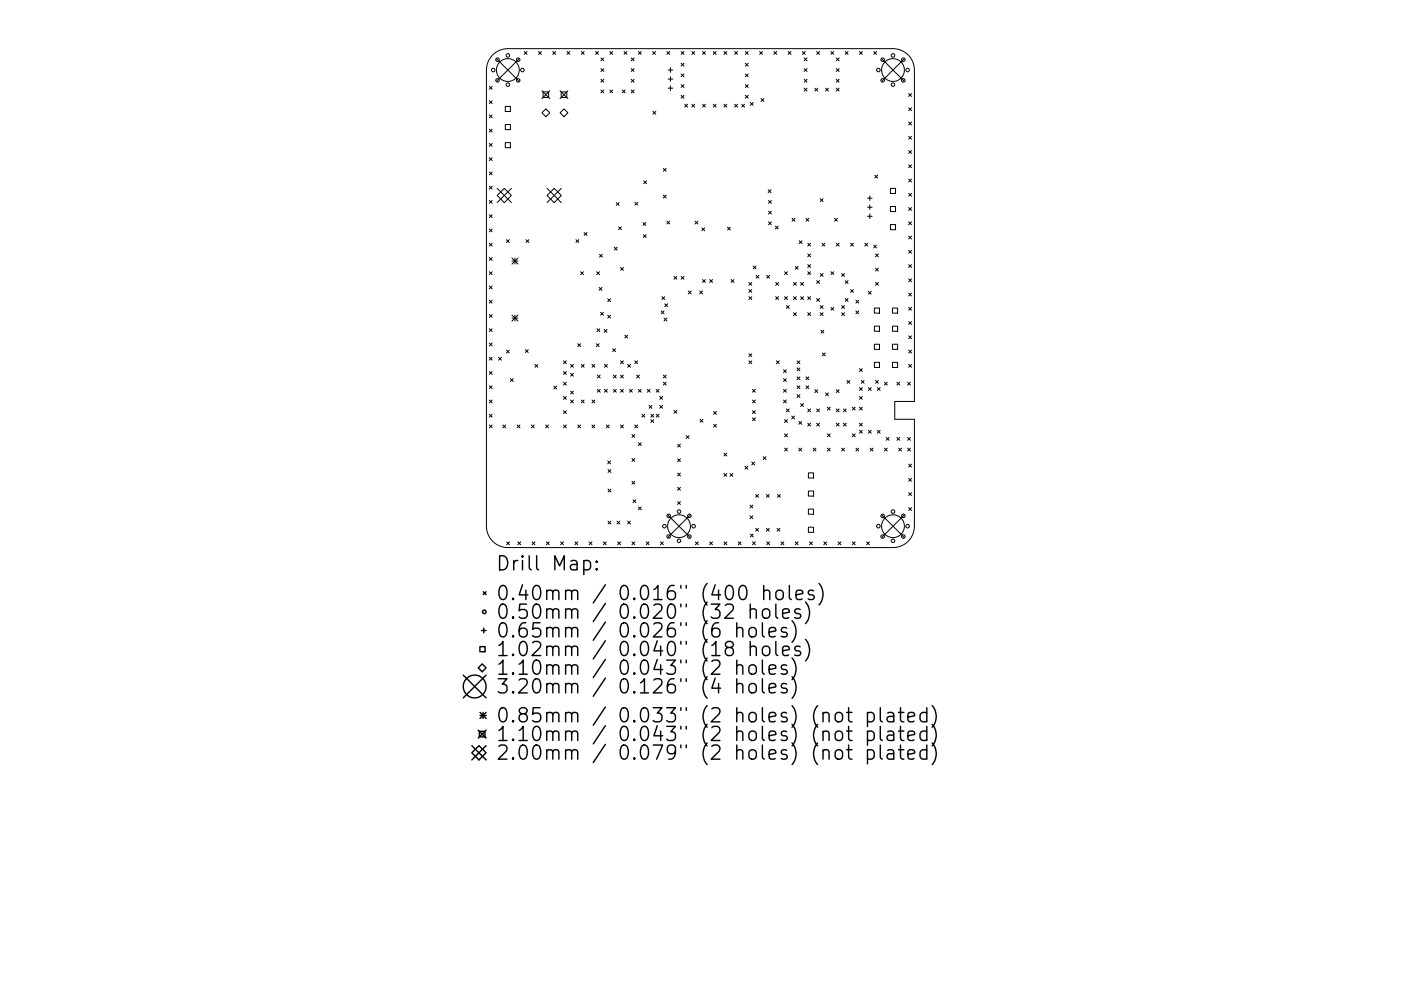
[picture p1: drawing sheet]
<svg xmlns="http://www.w3.org/2000/svg" width="297mm" height="210mm" viewBox="0 0 297 210" stroke-linecap="round" stroke-linejoin="round" font-family="sans-serif">
<defs><g id="words">
<g font-size="4.2">
<text x="105.1" y="121.1">Drill Map:</text>
<text x="105.1" y="127.4">0.40mm / 0.016&quot; (400 holes)</text>
<text x="105.1" y="131.3">0.50mm / 0.020&quot; (32 holes)</text>
<text x="105.1" y="135.3">0.65mm / 0.026&quot; (6 holes)</text>
<text x="105.1" y="139.2">1.02mm / 0.040&quot; (18 holes)</text>
<text x="105.1" y="143.2">1.10mm / 0.043&quot; (2 holes)</text>
<text x="105.1" y="147.2">3.20mm / 0.126&quot; (4 holes)</text>
<text x="105.1" y="153.3">0.85mm / 0.033&quot; (2 holes) (not plated)</text>
<text x="105.1" y="157.3">1.10mm / 0.043&quot; (2 holes) (not plated)</text>
<text x="105.1" y="161.2">2.00mm / 0.079&quot; (2 holes) (not plated)</text>
</g>
</g></defs>
<g fill="none" stroke="#000" stroke-width=".21">
<path d="M103.7 18.3l.6 .6M104.3 18.3l-.6 .6M104.5 11.7a4.5 4.5 0 0 1 3.2-1.4h81.6a4.5 4.5 0 0 1 4.6 4.6v70.3h-4.2v3.8h4.2v22.6a4.5 4.5 0 0 1-4.6 4.6h-81.6a4.5 4.5 0 0 1-4.6-4.6v-96.7a4.5 4.5 0 0 1 1.4-3.2zM105.3 12.4l4.8 4.9M110.1 12.4l-4.8 4.9M111.2 10.9l.6 .6M111.8 10.9l-.6 .6M114.2 10.9l.6 .6M114.8 10.9l-.6 .6M114.9 19.3l1.7 1.6M115.1 19.5h1.2v1.2h-1.2zM116.6 19.3l-1.7 1.6"/>
<path d="M117.2 10.9l.6 .6M117.8 10.9l-.6 .6M118.7 19.3l1.7 1.6M119 19.5h1.2v1.2h-1.2zM120.2 10.9l.6 .6M120.4 19.3l-1.7 1.6M120.8 10.9l-.6 .6M123.2 10.9l.7 .6M123.9 10.9l-.7 .6M126.3 10.9l.6 .6M126.9 10.9l-.6 .6M127.4 12.3l.6 .6"/>
<path d="M127.4 14.6l.6 .6M127.4 16.8l.6 .6M127.4 19.1l.6 .6M128 12.3l-.6 .6M128 14.6l-.6 .6M128 16.8l-.6 .6M128 19.1l-.6 .6M129.3 10.9l.6 .6M129.3 19.1l.6 .6M129.9 10.9l-.6 .6M129.9 19.1l-.6 .6M131.9 19.1l.6 .6"/>
<path d="M132.3 10.9l.6 .6M132.5 19.1l-.6 .6M132.9 10.9l-.6 .6M133.8 12.3l.6 .6M133.8 14.6l.6 .6M133.8 16.8l.6 .6M133.8 19.1l.6 .6M134.4 14.6l-.6 .6M134.4 12.3l-.6 .6M134.4 16.8l-.6 .6M134.4 19.1l-.6 .6M135.3 10.9l.6 .6"/>
<path d="M135.9 10.9l-.6 .6M138.4 10.9l.6 .6M139 10.9l-.6 .6M141.4 10.9l.6 .6M141.7 14.9h.9M141.7 16.8h.9M141.7 18.7h.9M142 10.9l-.6 .6M142.1 14.4v1M142.1 16.3v1M142.1 18.2v1M144.4 10.9l.6 .6"/>
<path d="M144.4 13.4l.6 .6M144.4 15.7l.6 .6M144.4 18l.6 .6M145 10.9l-.6 .6M145 13.4l-.6 .6M145 15.7l-.6 .6M145 18l-.6 .6M146.7 10.9l.6 .6M147.3 10.9l-.6 .6M149 10.9l.6 .6M149.6 10.9l-.6 .6M151.2 10.9l.6 .6"/>
<path d="M151.8 10.9l-.6 .6M153.5 10.9l.6 .6M154.1 10.9l-.6 .6M155.8 10.9l.6 .6M156.4 10.9l-.6 .6M158 10.9l.6 .6M158 13.4l.6 .6M158 15.7l.6 .6M158 18l.6 .6M158.6 10.9l-.6 .6M158.6 13.4l-.6 .6M158.6 15.7l-.6 .6"/>
<path d="M158.6 18l-.6 .6M161.1 10.9l.6 .6M161.7 10.9l-.6 .6M164.1 10.9l.6 .6M164.7 10.9l-.6 .6M167.1 10.9l.6 .6M167.7 10.9l-.6 .6M170.1 10.9l.6 .6M170.5 12.3l.6 .6M170.5 14.6l.6 .6M170.5 16.8l.6 .6M170.5 18.7l.6 .6"/>
<path d="M170.7 10.9l-.6 .6M171.1 12.3l-.6 .6M171.1 14.6l-.6 .6M171.1 16.8l-.6 .6M171.1 18.7l-.6 .6M172.8 18.7l.6 .6M173.1 10.9l.7 .6M173.4 18.7l-.6 .6M173.8 10.9l-.7 .6M175 18.7l.6 .6M175.6 18.7l-.6 .6M176.2 10.9l.6 .6"/>
<path d="M176.8 10.9l-.6 .6M177.3 12.3l.6 .6M177.3 14.6l.6 .6M177.3 16.8l.6 .6M177.3 18.7l.6 .6M177.9 12.3l-.6 .6M177.9 14.6l-.6 .6M177.9 16.8l-.6 .6M177.9 18.7l-.6 .6M179.2 10.9l.6 .6M179.8 10.9l-.6 .6M182.2 10.9l.6 .6"/>
<path d="M182.8 10.9l-.6 .6M185.2 10.9l.7 .6M185.9 10.9l-.7 .6M186.9 12.4l4.8 4.9M191.7 12.4l-4.8 4.9M192.7 19.9l.6 .6M193.3 19.9l-.6 .6M103.7 21.4l.6 .6M103.7 24.4l.6 .6M103.7 27.4l.6 .6M103.7 30.4l.6 .6M103.7 33.5l.6 .6"/>
<path d="M103.7 36.5l.6 .6M103.7 39.5l.6 .6M104.3 21.4l-.6 .6M104.3 24.4l-.6 .6M104.3 27.4l-.6 .6M104.3 30.4l-.6 .6M104.3 33.5l-.6 .6M104.3 36.5l-.6 .6M104.3 39.5l-.6 .6M105.4 40l3 3M107.1 22.6h1.1v1.1h-1.1zM107.1 26.4h1.1v1.1h-1.1z"/>
<path d="M107.1 30.3h1.1v1h-1.1zM108.4 40l-3 3M114.9 23.9l.8-.8 .9 .8-.9 .9zM116 40l3 3M117.5 40l1.5 1.5-1.5 1.5-1.5-1.5zM118.7 23.9l.9-.8 .8 .8-.8 .9zM119 40l-3 3M136.5 38.4l.6 .6M137.1 38.4l-.6 .6M138.4 23.6l.6 .6M139 23.6l-.6 .6M140.6 35.7l.6 .6"/>
<path d="M141.2 35.7l-.6 .6M144.4 20.2l.6 .6M145 20.2l-.6 .6M145.2 22.1l.6 .6M145.8 22.1l-.6 .6M146.7 22.1l.6 .6M147.3 22.1l-.6 .6M149 22.1l.6 .6M149.6 22.1l-.6 .6M151.2 22.1l.6 .6M151.8 22.1l-.6 .6M153.5 22.1l.6 .6"/>
<path d="M154.1 22.1l-.6 .6M155.8 22.1l.6 .6M156.4 22.1l-.6 .6M157.3 22.1l.6 .6M157.9 22.1l-.6 .6M158 20.2l.6 .6M158.6 20.2l-.6 .6M159.1 21.7l.6 .6M159.7 21.7l-.6 .6M161.4 20.9l.6 .6M162 20.9l-.6 .6M185.5 37.2l.6 .6"/>
<path d="M186.1 37.2l-.6 .6M188.8 40h1.1v1.1h-1.1zM192.7 22.9l.6 .6M192.7 25.9l.6 .6M192.7 28.9l.6 .6M192.7 31.9l.6 .7M192.7 35l.6 .6M192.7 38l.6 .6M193.3 22.9l-.6 .6M193.3 25.9l-.6 .6M193.3 28.9l-.6 .6M193.3 31.9l-.6 .7"/>
<path d="M193.3 35l-.6 .6M193.3 38l-.6 .6M103.7 42.5l.6 .6M103.7 45.6l.6 .6M103.7 48.6l.6 .6M103.7 51.6l.6 .6M103.7 54.6l.6 .6M103.7 57.7l.6 .6M104.3 42.5l-.6 .6M104.3 45.6l-.6 .6M104.3 48.6l-.6 .6M104.3 51.6l-.6 .6"/>
<path d="M104.3 54.6l-.6 .6M104.3 57.7l-.6 .6M105.4 41.5l1.5-1.5 1.5 1.5-1.5 1.5zM107.4 50.9l.6 .6M108 50.9l-.6 .6M108.5 54.7l1.3 1.3M108.5 55.4h1.3M109.2 54.7v1.3M109.8 54.7l-1.3 1.3M111.5 50.9l.6 .6M112.1 50.9l-.6 .6M122.1 50.9l.6 .6"/>
<path d="M122.7 50.9l-.6 .6M123.1 57.7l.6 .6M123.7 57.7l-.6 .6M123.9 49.3l.6 .6M124.5 49.3l-.6 .6M126.5 57.7l.6 .6M127.1 57.7l-.6 .6M127.1 54l.6 .6M127.7 54l-.6 .6M130.2 52.4l.6 .7M130.7 43l.6 .6M130.8 52.4l-.6 .7"/>
<path d="M131.2 48.1l.6 .6M131.3 43l-.6 .6M131.6 56.7l.6 .7M131.8 48.1l-.6 .6M132.2 56.7l-.6 .7M134.6 42.9l.6 .6M135.2 42.9l-.6 .6M136.3 47.2l.6 .6M136.4 49.8l.6 .6M136.9 47.2l-.6 .6M137 49.8l-.6 .6M140.6 41.4l.6 .6"/>
<path d="M141.2 41.4l-.6 .6M141.4 46.9l.6 .6M142 46.9l-.6 .6M142.9 58.6l.6 .6M143.5 58.6l-.6 .6M144.4 58.6l.6 .6M145 58.6l-.6 .6M147.4 46.9l.6 .6M148 46.9l-.6 .6M148.8 48.4l.6 .6M149 59.3l.6 .6M149.4 48.4l-.6 .6"/>
<path d="M149.6 59.3l-.6 .6M150.5 59.3l.6 .6M151.1 59.3l-.6 .6M154.2 48.2l.7 .6M154.9 48.2l-.7 .6M155 59.3l.6 .6M155.6 59.3l-.6 .6M158.8 59.9l.6 .6M159.4 59.9l-.6 .6M159.7 56.4l.6 .7M160.3 56.4l-.6 .7M160.3 58.4l.6 .6"/>
<path d="M160.9 58.4l-.6 .6M162.6 58.4l.6 .6M162.9 40.3l.6 .6M162.9 42.5l.6 .6M162.9 44.8l.6 .6M162.9 47.1l.6 .6M163.2 58.4l-.6 .6M163.5 40.3l-.6 .6M163.5 42.5l-.6 .6M163.5 44.8l-.6 .6M163.5 47.1l-.6 .6M164.4 48l.6 .6"/>
<path d="M164.5 59.9l.6 .6M165 48l-.6 .6M165.1 59.9l-.6 .6M166.3 57.7l.6 .6M166.9 57.7l-.6 .6M167.9 46.3l.6 .6M168.2 59.9l.6 .6M168.5 46.3l-.6 .6M168.6 56.5l.6 .6M168.8 59.9l-.6 .6M169.2 56.5l-.6 .6M169.4 51.1l.6 .6"/>
<path d="M169.7 59.9l.7 .6M170 51.1l-.6 .6M170.4 59.9l-.7 .6M170.9 46.3l.6 .6M171.3 51.6l.6 .6M171.3 53.9l.6 .6M171.3 56.1l.6 .6M171.3 57.7l.6 .6M171.5 46.3l-.6 .6M171.9 56.1l-.6 .6M171.9 53.9l-.6 .6M171.9 51.6l-.6 .6"/>
<path d="M171.9 57.7l-.6 .6M173.1 59.5l.7 .7M173.8 59.5l-.7 .7M173.9 42.2l.6 .6M173.9 58l.6 .6M174.3 51.6l.6 .6M174.5 42.2l-.6 .6M174.5 58l-.6 .6M174.9 51.6l-.6 .6M176.2 57.7l.6 .6M176.8 57.7l-.6 .6M176.9 46.3l.6 .6"/>
<path d="M177.3 51.6l.6 .6M177.5 46.3l-.6 .6M177.9 51.6l-.6 .6M178.4 58l.6 .6M179 58l-.6 .6M179.2 59.5l.6 .7M179.8 59.5l-.6 .7M180.3 51.6l.6 .6M180.9 51.6l-.6 .6M183.4 51.6l.6 .6M183.9 42h1M183.9 44h1"/>
<path d="M183.9 45.9h1M184 51.6l-.6 .6M184.4 41.6v.9M184.4 43.5v1M184.4 45.4v1M185.2 52l.6 .6M185.6 56.9l.6 .6M185.6 53.9l.6 .6M185.6 59.9l.6 .6M185.8 52l-.6 .6M186.2 53.9l-.6 .6M186.2 59.9l-.6 .6"/>
<path d="M186.2 56.9l-.6 .6M188.8 43.8h1.1v1.1h-1.1zM188.8 47.6h1.1v1.1h-1.1zM192.7 41l.6 .6M192.7 44l.6 .7M192.7 47.1l.6 .6M192.7 50.1l.6 .6M192.7 53.1l.6 .6M192.7 56.1l.6 .6M192.7 59.2l.6 .6M193.3 41l-.6 .6M193.3 44l-.6 .7"/>
<path d="M193.3 47.1l-.6 .6M193.3 50.1l-.6 .6M193.3 53.1l-.6 .6M193.3 56.1l-.6 .6M193.3 59.2l-.6 .6M103.7 60.7l.6 .6M103.7 63.7l.6 .6M103.7 66.7l.6 .6M103.7 69.8l.6 .6M103.7 72.8l.6 .6M103.7 75.8l.6 .6M103.7 78.8l.6 .6"/>
<path d="M104.3 60.7l-.6 .6M104.3 63.7l-.6 .6M104.3 66.7l-.6 .6M104.3 69.8l-.6 .6M104.3 72.8l-.6 .6M104.3 75.8l-.6 .6M104.3 78.8l-.6 .6M105.7 75.8l.6 .6M106.3 75.8l-.6 .6M107.4 74.3l.6 .6M108 74.3l-.6 .6M108.5 66.8l1.3 1.3"/>
<path d="M108.5 67.5h1.3M109.2 66.8v1.3M109.8 66.8l-1.3 1.3M111.4 74.2l.6 .6M112 74.2l-.6 .6M113.4 77.3l.6 .6M114 77.3l-.6 .6M119.5 76.6l.6 .6M119.5 78.8l.6 .6M120.1 76.6l-.6 .6M120.1 78.8l-.6 .6M121 77.3l.6 .6"/>
<path d="M121 79.2l.6 .6M121.6 77.3l-.6 .6M121.6 79.2l-.6 .6M122.5 72.9l.6 .6M123.1 72.9l-.6 .6M123.2 77.3l.7 .6M123.9 77.3l-.7 .6M125.5 77.3l.6 .6M126.1 77.3l-.6 .6M126.4 72.9l.6 .6M126.6 69.8l.6 .6M126.6 79.6l.7 .6"/>
<path d="M127 72.9l-.6 .6M127 61l.6 .6M127.2 69.8l-.6 .6M127.3 79.6l-.7 .6M127.3 66.3l.6 .6M127.6 61l-.6 .6M127.9 66.3l-.6 .6M128.1 69.9l.6 .6M128.2 77.3l.6 .6M128.7 69.9l-.6 .6M128.8 77.3l-.6 .6M128.8 63.4l.6 .6"/>
<path d="M128.8 66.9l.6 .6M129.4 63.4l-.6 .6M129.4 66.9l-.6 .6M129.9 74l.6 .6M130.1 79.6l.6 .6M130.5 74l-.6 .6M130.7 79.6l-.6 .6M131.6 76.6l.6 .6M131.6 79.6l.6 .6M132.2 76.6l-.6 .6M132.2 79.6l-.6 .6M132.5 71.1l.6 .6"/>
<path d="M133.1 71.1l-.6 .6M133.1 77.3l.6 .6M133.7 77.3l-.6 .6M134.6 76.6l.6 .6M135 79.6l.6 .6M135.2 76.6l-.6 .6M135.6 79.6l-.6 .6M140.2 66l.6 .6M140.3 62.9l.6 .7M140.6 79.6l.6 .6M140.8 66l-.6 .6M140.8 67.5l.6 .6"/>
<path d="M140.9 64.5l.6 .6M140.9 62.9l-.6 .7M141.2 79.6l-.6 .6M141.4 67.5l-.6 .6M141.5 64.5l-.6 .6M145.9 61.7l.6 .6M146.5 61.7l-.6 .6M148.3 61.7l.7 .6M149 61.7l-.7 .6M158.8 61.4l.6 .6M158.8 62.9l.6 .7M158.8 75l.6 .7"/>
<path d="M158.8 76.6l.6 .6M159.4 62.9l-.6 .7M159.4 61.4l-.6 .6M159.4 75l-.6 .7M159.4 76.6l-.6 .6M164.5 62.9l.6 .7M164.6 76.6l.6 .6M165.1 62.9l-.6 .7M165.2 76.6l-.6 .6M166.1 78.4l.6 .7M166.3 62.9l.6 .7M166.7 64.8l.6 .6"/>
<path d="M166.7 78.4l-.6 .7M166.9 62.9l-.6 .7M167.3 64.8l-.6 .6M168.2 66.4l.6 .6M168.2 62.9l.6 .7M168.8 62.9l-.6 .7M168.8 66.4l-.6 .6M169 76.6l.6 .6M169 78.1l.6 .6M169 80l.6 .6M169.6 80l-.6 .6M169.6 78.1l-.6 .6"/>
<path d="M169.6 76.6l-.6 .6M169.7 62.9l.7 .7M170.4 62.9l-.7 .7M170.9 80l.6 .6M171.3 62.9l.6 .7M171.3 66.4l.6 .6M171.5 80l-.6 .6M171.9 62.9l-.6 .7M171.9 66.4l-.6 .6M173.1 63.3l.7 .6M173.8 63.3l-.7 .6M173.9 64.8l.6 .6"/>
<path d="M173.9 66.4l.6 .6M174.1 70.1l.6 .6M174.4 74.9l.6 .6M174.5 66.4l-.6 .6M174.5 64.8l-.6 .6M174.7 70.1l-.6 .6M175 74.9l-.6 .6M176.2 65.2l.6 .6M176.8 65.2l-.6 .6M178.4 66.4l.6 .6M178.4 64.8l.6 .6M179 64.8l-.6 .6"/>
<path d="M179 66.4l-.6 .6M179.2 63.3l.6 .6M179.8 63.3l-.6 .6M180.3 61.4l.6 .6M180.9 61.4l-.6 .6M181.5 66l.6 .6M181.5 63.7l.6 .6M182.1 63.7l-.6 .6M182.1 66l-.6 .6M182.2 78.2l.6 .6M182.8 78.2l-.6 .6M184.1 61.8l.6 .6"/>
<path d="M184.7 61.8l-.6 .6M185.4 65.4h1.1v1h-1.1zM185.4 69.2h1.1v1.1h-1.1zM185.4 73h1.1v1.1h-1.1zM185.4 76.9h1.1v1.1h-1.1zM189.2 65.4h1.1v1h-1.1zM189.2 69.2h1.1v1.1h-1.1zM189.2 73h1.1v1.1h-1.1zM189.2 76.9h1.1v1.1h-1.1zM192.7 62.2l.6 .6M192.7 65.2l.6 .6M192.7 68.2l.6 .6"/>
<path d="M192.7 71.3l.6 .6M192.7 74.3l.6 .6M192.7 77.3l.6 .6M193.3 62.2l-.6 .6M193.3 65.2l-.6 .6M193.3 68.2l-.6 .6M193.3 71.3l-.6 .6M193.3 74.3l-.6 .6M193.3 77.3l-.6 .6M103.7 81.9l.6 .6M103.7 84.9l.6 .6M103.7 87.9l.6 .6"/>
<path d="M103.7 90.2l.6 .6M104.3 81.9l-.6 .6M104.3 84.9l-.6 .6M104.3 87.9l-.6 .6M104.3 90.2l-.6 .6M106.6 90.2l.6 .6M107.2 90.2l-.6 .6M108.2 80.3l.6 .6M108.8 80.3l-.6 .6M109.6 90.2l.6 .6M110.2 90.2l-.6 .6M112.7 90.2l.6 .6"/>
<path d="M113.3 90.2l-.6 .6M115.7 90.2l.6 .6M116.3 90.2l-.6 .6M117.4 81.9l.6 .6M118 81.9l-.6 .6M119.5 81.1l.6 .6M119.5 84.1l.6 .6M119.5 87.1l.6 .6M119.5 90.2l.6 .6M120.1 81.1l-.6 .6M120.1 84.1l-.6 .6M120.1 87.1l-.6 .6"/>
<path d="M120.1 90.2l-.6 .6M121 84.9l.6 .6M121 83l.6 .6M121.6 84.9l-.6 .6M121.6 83l-.6 .6M122.5 90.2l.6 .6M123.1 90.2l-.6 .6M123.2 84.9l.7 .6M123.9 84.9l-.7 .6M125.5 84.9l.6 .6M125.5 90.2l.6 .6M126.1 84.9l-.6 .6"/>
<path d="M126.1 90.2l-.6 .6M126.6 82.6l.7 .6M127.3 82.6l-.7 .6M128.2 82.6l.6 .6M128.5 90.2l.6 .6M128.8 82.6l-.6 .6M128.8 97.8l.6 .6M128.9 99.6l.6 .6M129.1 90.2l-.6 .6M129.4 97.8l-.6 .6M129.5 99.6l-.6 .6M130.1 82.6l.6 .6"/>
<path d="M130.7 82.6l-.6 .6M131.6 82.6l.6 .6M131.6 90.2l.6 .6M132.2 82.6l-.6 .6M132.2 90.2l-.6 .6M133.5 82.6l.6 .6M134 97.3l.6 .6M134 92.2l.6 .6M134.1 82.6l-.6 .6M134.6 97.3l-.6 .6M134.6 92.2l-.6 .6M134.6 90.2l.6 .6"/>
<path d="M135.2 90.2l-.6 .6M135.3 93.9l.6 .7M135.3 82.6l.6 .6M135.9 82.6l-.6 .6M135.9 93.9l-.6 .7M136.1 87.9l.6 .6M136.7 87.9l-.6 .6M137.2 82.6l.6 .6M137.6 86l.6 .6M137.8 82.6l-.6 .6M138 89l.6 .6M138 87.9l.6 .6"/>
<path d="M138.2 86l-.6 .6M138.6 87.9l-.6 .6M138.6 89l-.6 .6M139.1 82.6l.6 .6M139.1 87.9l.6 .6M139.7 82.6l-.6 .6M139.7 87.9l-.6 .6M139.9 84.1l.6 .6M139.9 86l.6 .6M140.5 84.1l-.6 .6M140.5 86l-.6 .6M140.6 81.1l.6 .6"/>
<path d="M141.2 81.1l-.6 .6M142.9 87.1l.6 .6M143.5 87.1l-.6 .6M143.7 94.3l.6 .6M143.7 97.4l.6 .6M144.3 94.3l-.6 .6M144.3 97.4l-.6 .6M145.5 92.4l.6 .6M146.1 92.4l-.6 .6M148.4 89l.6 .6M149 89l-.6 .6M151.3 87.3l.6 .6"/>
<path d="M151.3 90l.6 .6M151.9 87.3l-.6 .6M151.9 90l-.6 .6M153.5 96.1l.6 .6M154.1 96.1l-.6 .6M158 98.9l.6 .6M158.6 98.9l-.6 .6M159.4 98l.6 .6M159.5 84.9l.6 .6M159.5 82.6l.6 .6M159.5 87.1l.6 .6M159.5 88.7l.6 .6"/>
<path d="M160 98l-.6 .6M160.1 82.6l-.6 .6M160.1 84.9l-.6 .6M160.1 87.1l-.6 .6M160.1 88.7l-.6 .6M161.8 96.9l.6 .6M162.4 96.9l-.6 .6M166.1 80.3l.6 .6M166.1 82.6l.6 .6M166.1 84.9l.6 .6M166.3 92.1l.6 .6M166.3 89l.6 .6"/>
<path d="M166.3 95.1l.6 .6M166.7 80.3l-.6 .6M166.7 82.6l-.6 .6M166.7 84.9l-.6 .6M166.7 86.8l.6 .6M166.9 89l-.6 .6M166.9 92.1l-.6 .6M166.9 95.1l-.6 .6M167.3 86.8l-.6 .6M167.9 88.3l.6 .6M168.5 88.3l-.6 .6M169 81.9l.6 .6"/>
<path d="M169 83.7l.6 .6M169.4 95.1l.6 .6M169.4 89.4l.6 .6M169.6 81.9l-.6 .6M169.6 83.7l-.6 .6M169.7 85.6l.7 .6M170 89.4l-.6 .6M170 95.1l-.6 .6M170.4 85.6l-.7 .6M170.9 81.9l.6 .6M171.3 86.8l.6 .6M171.3 89.8l.6 .6"/>
<path d="M171.5 81.9l-.6 .6M171.9 86.8l-.6 .6M171.9 89.8l-.6 .6M172.4 95.1l.6 .6M172.8 82.7l.6 .6M173 95.1l-.6 .6M173.1 86.8l.7 .6M173.1 89.8l.7 .6M173.4 82.7l-.6 .6M173.8 86.8l-.7 .6M173.8 89.8l-.7 .6M175 83.4l.6 .6"/>
<path d="M175.4 86.4l.6 .6M175.4 92.1l.6 .6M175.4 95.1l.6 .6M175.6 83.4l-.6 .6M176 92.1l-.6 .6M176 86.4l-.6 .6M176 95.1l-.6 .6M177.3 82.7l.6 .6M177.3 86.8l.6 .6M177.3 89.8l.6 .6M177.9 82.7l-.6 .6M177.9 86.8l-.6 .6"/>
<path d="M177.9 89.8l-.6 .6M178.4 95.1l.6 .6M178.8 89.8l.6 .6M178.8 86.8l.6 .6M179 95.1l-.6 .6M179.4 86.8l-.6 .6M179.4 89.8l-.6 .6M179.6 80.7l.6 .6M180.2 80.7l-.6 .6M180.7 86.4l.6 .6M180.7 92.1l.6 .6M181.3 86.4l-.6 .6"/>
<path d="M181.3 92.1l-.6 .6M181.5 95.1l.6 .6M182.1 95.1l-.6 .6M182.2 91.3l.6 .6M182.2 82.2l.6 .6M182.2 84.1l.6 .6M182.2 86.4l.6 .6M182.2 89.8l.6 .6M182.6 80.7l.6 .6M182.8 82.2l-.6 .6M182.8 91.3l-.6 .6M182.8 86.4l-.6 .6"/>
<path d="M182.8 84.1l-.6 .6M182.8 89.8l-.6 .6M183.2 80.7l-.6 .6M184.1 82.2l.6 .6M184.1 91.3l.6 .6M184.5 95.1l.6 .6M184.7 82.2l-.6 .6M184.7 91.3l-.6 .6M185.1 95.1l-.6 .6M185.6 80.7l.6 .6M186 82.2l.6 .6M186 91.3l.6 .6"/>
<path d="M186.2 80.7l-.6 .6M186.6 82.2l-.6 .6M186.6 91.3l-.6 .6M187.5 81.1l.6 .6M187.5 95.1l.6 .6M187.9 92.8l.6 .6M188.1 81.1l-.6 .6M188.1 95.1l-.6 .6M188.5 92.8l-.6 .6M190.2 81.1l.6 .6M190.2 92.8l.6 .6M190.5 95.1l.6 .6"/>
<path d="M190.8 81.1l-.6 .6M190.8 92.8l-.6 .6M191.1 95.1l-.6 .6M192.4 95.1l.6 .6M192.4 81.1l.6 .6M192.4 92.8l.6 .6M192.7 98.5l.6 .6M193 81.1l-.6 .6M193 92.8l-.6 .6M193 95.1l-.6 .6M193.3 98.5l-.6 .6M107.4 115l.6 .6"/>
<path d="M108 115l-.6 .6M109.8 115l.6 .6M110.4 115l-.6 .6M112.8 115l.6 .6M113.4 115l-.6 .6M115.8 115l.6 .6M116.4 115l-.6 .6M118.9 115l.6 .6M119.5 115l-.6 .6M121.9 115l.6 .6M122.5 115l-.6 .6M124.9 115l.6 .6"/>
<path d="M125.5 115l-.6 .6M127.9 115l.6 .6M128.5 115l-.6 .6M128.9 103.8l.6 .6M128.9 110.6l.6 .6M129.5 103.8l-.6 .6M129.5 110.6l-.6 .6M130.8 110.6l.6 .6M131 115l.6 .6M131.4 110.6l-.6 .6M131.6 115l-.6 .6M133.1 110.6l.6 .6"/>
<path d="M133.7 110.6l-.6 .6M134 102.1l.6 .6M134 115l.6 .6M134.2 106l.6 .7M134.6 102.1l-.6 .6M134.6 115l-.6 .6M134.8 106l-.6 .7M135.3 107.6l.6 .6M135.9 107.6l-.6 .6M137 115l.6 .6M137.6 115l-.6 .6M140 115l.6 .6"/>
<path d="M140.6 115l-.6 .6M141.5 109.2l4.9 4.9M143.7 100.4l.6 .6M143.7 103.4l.6 .6M143.7 106.4l.6 .6M144.3 100.4l-.6 .6M144.3 103.4l-.6 .6M144.3 106.4l-.6 .6M146.4 109.2l-4.9 4.9M147.4 115l.6 .6M148 115l-.6 .6M150.5 115l.6 .6"/>
<path d="M151.1 115l-.6 .6M153.5 100.5l.6 .6M153.5 115l.6 .6M154.1 115l-.6 .6M154.1 100.5l-.6 .6M154.8 100.5l.6 .6M155.4 100.5l-.6 .6M156.5 115l.6 .6M157.1 115l-.6 .6M159 107.2l.6 .6M159 109.4l.6 .7M159.1 113.3l.6 .6"/>
<path d="M159.5 115l.6 .6M159.6 109.4l-.6 .7M159.6 107.2l-.6 .6M159.7 113.3l-.6 .6M160.1 115l-.6 .6M160.2 104.9l.6 .6M160.2 112.1l.6 .6M160.8 104.9l-.6 .6M160.8 112.1l-.6 .6M162.5 104.9l.6 .6M162.5 112.1l.6 .6M162.6 115l.6 .6"/>
<path d="M163.1 104.9l-.6 .6M163.1 112.1l-.6 .6M163.2 115l-.6 .6M164.8 112.1l.6 .6M164.8 104.9l.6 .6M165.4 112.1l-.6 .6M165.4 104.9l-.6 .6M165.6 115l.6 .6M166.2 115l-.6 .6M168.6 115l.6 .6M169.2 115l-.6 .6M171.4 100.3h1.1v1.1h-1.1z"/>
<path d="M171.4 104.2h1.1v1.1h-1.1zM171.4 108h1.1v1.1h-1.1zM171.4 111.9h1.1v1h-1.1zM171.6 115l.6 .6M172.2 115l-.6 .6M174.7 115l.6 .6M175.3 115l-.6 .6M177.7 115l.6 .6M178.3 115l-.6 .6M180.7 115l.6 .6M181.3 115l-.6 .6M183.7 115l.6 .6"/>
<path d="M184.3 115l-.6 .6M186.9 109.2l4.8 4.9M191.7 109.2l-4.8 4.9M192.7 104.5l.6 .6M192.7 101.5l.6 .6M192.7 107.7l.6 .6M193.3 101.5l-.6 .6M193.3 104.5l-.6 .6M193.3 107.7l-.6 .6"/>
<circle cx="104.6" cy="14.9" r=".38"/>
<circle cx="105.5" cy="17.1" r=".38"/>
<circle cx="105.5" cy="12.7" r=".38"/>
<circle cx="107.7" cy="14.9" r="2.42"/>
<circle cx="107.7" cy="18" r=".38"/>
<circle cx="107.7" cy="11.8" r=".38"/>
<circle cx="109.9" cy="17.1" r=".38"/>
<circle cx="109.9" cy="12.7" r=".38"/>
<circle cx="110.8" cy="14.9" r=".38"/>
<circle cx="186.2" cy="14.9" r=".38"/>
<circle cx="187.1" cy="17.1" r=".38"/>
<circle cx="187.1" cy="12.7" r=".38"/>
<circle cx="189.3" cy="14.9" r="2.42"/>
<circle cx="189.3" cy="18" r=".38"/>
<circle cx="189.3" cy="11.8" r=".38"/>
<circle cx="191.5" cy="17.1" r=".38"/>
<circle cx="191.5" cy="12.7" r=".38"/>
<circle cx="192.4" cy="14.9" r=".38"/>
<circle cx="140.9" cy="111.6" r=".38"/>
<circle cx="141.8" cy="109.4" r=".38"/>
<circle cx="141.8" cy="113.8" r=".38"/>
<circle cx="144" cy="111.6" r="2.42"/>
<circle cx="144" cy="108.5" r=".38"/>
<circle cx="144" cy="114.7" r=".38"/>
<circle cx="146.2" cy="109.4" r=".38"/>
<circle cx="146.2" cy="113.8" r=".38"/>
<circle cx="147.1" cy="111.6" r=".38"/>
<circle cx="186.2" cy="111.6" r=".38"/>
<circle cx="187.1" cy="109.4" r=".38"/>
<circle cx="187.1" cy="113.8" r=".38"/>
<circle cx="189.3" cy="111.6" r="2.42"/>
<circle cx="189.3" cy="108.5" r=".38"/>
<circle cx="189.3" cy="114.7" r=".38"/>
<circle cx="191.5" cy="109.4" r=".38"/>
<circle cx="191.5" cy="113.8" r=".38"/>
<circle cx="192.4" cy="111.6" r=".38"/>
</g>
<g fill="none" stroke="#000" stroke-width=".3">
<path d="M123.8 119.1l.8-.2 .6 .6v.8l-.3 .5-.3 .1-.8-.1M126.5 119.1l.1 .1-.1 .1-.1-.1 .1-.1v.2M101.7 137.2h1.1v1.1h-1.1zM102.1 133.8h1M102.5 125.6l.6 .6M102.6 133.3v1M103.1 125.6l-.6 .6M126.5 120.6l.1 .2-.1 .1-.1-.1 .1-.2v.3M156.2 133.4a.74 .74 0 0 1 1.3 .2v1.5M156.2 132.1v3M158.9 133.4a.81 .81 0 0 1 .8-.3 .81 .81 0 0 1 .7 .6v.9a.81 .81 0 0 1-.8 .6 .81 .81 0 0 1-.8-.6v-.9zM159.1 129.5a.74 .74 0 0 1 1.3 .1v1.6"/>
<path d="M159.1 137.4a.74 .74 0 0 1 1.3 .1v1.6M159.1 128.2v3M159.1 136.1v3M161.6 132.1v2.6l.5 .4M161.8 129.5a.81 .81 0 0 1 .8-.3 .81 .81 0 0 1 .6 .5v.9a.81 .81 0 0 1-.8 .6 .81 .81 0 0 1-.8-.6v-.9zM161.8 137.4a.81 .81 0 0 1 .8-.3 .81 .81 0 0 1 .6 .6v.8a.81 .81 0 0 1-.8 .6 .81 .81 0 0 1-.8-.6v-.8zM161.9 125.5a.74 .74 0 0 1 1.3 .1v1.6M161.9 124.2v3M163.1 134.1l1.4-.3-.1-.5-.9-.2-.4 .5v1.1l.1 .3 .3 .1 .9-.1M164.5 128.2v2.5l.4 .5M164.5 136.1v2.6l.4 .4M164.6 125.5a.81 .81 0 0 1 .8-.3 .81 .81 0 0 1 .7 .6v.8a.81 .81 0 0 1-.8 .6 .81 .81 0 0 1-.8-.6v-.8z"/>
<path d="M165.9 130.2l1.5-.3-.2-.6-.8-.1-.5 .4v1.1l.2 .3 .3 .2 .8-.2M165.9 138.1l1.5-.3-.2-.6-.8-.1-.5 .4v1.2l.2 .2 .3 .2 .8-.2M166.8 133.3l-.7-.2-.5 .5 .2 .4 1 .3 .1 .3-.1 .4-.3 .1-.9-.1M167.4 124.2v2.6l.4 .4M167.9 131.7a3.4 3.4 0 0 1 0 4.6M167.9 139.6a3.4 3.4 0 0 1 0 4.6M168.8 126.2l1.4-.3-.1-.5-.9-.2-.4 .4v1.2l.1 .3 .3 .1 .9-.1M169.6 129.3l-.7-.1-.4 .4 .1 .4 1 .3 .2 .3-.2 .4-.2 .2-.9-.2M169.6 137.2l-.7-.1-.4 .4 .1 .4 1 .3 .2 .3-.2 .4-.2 .2-.9-.2M170.8 127.7a3.4 3.4 0 0 1 0 4.6M170.8 135.7a3.4 3.4 0 0 1 0 4.5M172.5 125.4l-.7-.2-.4 .4 .1 .5 1 .3 .1 .2-.1 .5-.3 .1-.8-.1"/>
<path d="M173.6 123.8a3.4 3.4 0 0 1 0 4.6M98.2 143.2l4.9 4.9M100 158.2l3.1 3M101.4 141.7l.8-.8 .9 .8-.9 .8zM101.4 154.9l1.7 1.7M101.5 158.2l1.6 1.5-1.6 1.5-1.5-1.5zM101.6 155.2h1.2v1.1h-1.2zM101.8 151.1l1.3 1.3M101.8 151.8h1.3M102.4 151.1v1.3M103.1 143.2l-4.9 4.9M103.1 151.1l-1.3 1.3"/>
<path d="M103.1 154.9l-1.7 1.7M103.1 158.2l-3.1 3M156.2 141.3a.74 .74 0 0 1 1.3 .2v1.5M156.2 145.3a.75 .75 0 0 1 1.3 .1v1.6M156.2 140v3M156.2 144v3M158.9 141.3a.81 .81 0 0 1 .8-.3 .81 .81 0 0 1 .7 .6v.9a.81 .81 0 0 1-.8 .6 .81 .81 0 0 1-.8-.6v-.9zM159.1 145.2a.81 .81 0 0 1 1.3 .4v.8a.81 .81 0 0 1-.8 .6 .81 .81 0 0 1-.8-.6v-.8zM161.6 140v2.6l.5 .4M161.6 144v2.6l.5 .4M163.1 142l1.4-.2-.1-.6-.9-.2-.4 .5v1.1l.1 .3 .3 .1 .9-.1M163.1 146l1.4-.3-.1-.5-.9-.2-.4 .4v1.2l.1 .3 .3 .1 .9-.1"/>
<path d="M166.8 141.2l-.7-.2-.5 .5 .2 .4 1 .3 .1 .3-.1 .4-.3 .1-.9-.1M166.8 145.2l-.7-.2-.5 .4 .2 .5 1 .3 .1 .2-.1 .5-.3 .1-.9-.1M167.9 143.6a3.4 3.4 0 0 1 0 4.6M177.4 151.3a.81 .81 0 0 1 1.2 .4v.9a.81 .81 0 0 1-.7 .6 .81 .81 0 0 1-.8-.6v-.9zM177.4 155.3a.81 .81 0 0 1 1.2 .4v.8a.81 .81 0 0 1-.7 .6 .81 .81 0 0 1-.8-.6v-.8zM177.4 159.2a.81 .81 0 0 1 1.2 .4v.9a.81 .81 0 0 1-.7 .6 .81 .81 0 0 1-.8-.6v-.9zM179.5 151.1h1.1M179.5 155.1h1.1M179.5 159.1h1.1M179.9 150.1v2.6l.2 .3 .5 .1M179.9 154.1v2.6l.2 .3 .5 .1M179.9 158.1v2.5l.2 .3 .5 .2"/>
<path d="M183.9 151.3l.9-.2 .6 .6v.9l-.3 .4-.3 .1-.9-.1M183.9 155.3l.9-.2 .6 .6v.8l-.3 .5-.3 .1-.9-.1M183.9 159.2l.9-.1 .6 .5v.9l-.3 .4-.3 .2-.9-.2M183.9 151.1v3M183.9 155.1v3M183.9 159.1v3M186.6 150.1v2.6l.5 .4M186.6 154.1v2.6l.5 .4M186.6 158.1v2.5l.5 .5M188.2 151.3l.3-.2 .9 .2 .1 .3v1.5M188.2 155.3l.3-.2 .9 .2 .1 .2v1.6M188.2 159.2l.3-.1 .9 .1 .1 .3v1.6"/>
<path d="M189.5 151.9l-1 .1a.59 .59 0 0 0-.5 .6 .59 .59 0 0 0 .5 .5l1-.1M189.5 155.8l-1 .2a.59 .59 0 0 0-.5 .5 .59 .59 0 0 0 .5 .6l1-.1M189.5 159.8l-1 .1a.59 .59 0 0 0-.5 .6 .59 .59 0 0 0 .5 .6l1-.2M190.5 151.1h1.1M190.5 155.1h1.1M190.5 159.1h1.1M190.9 150.1v2.6l.2 .3 .5 .1M190.9 154.1v2.6l.2 .3 .5 .1M190.9 158.1v2.5l.2 .3 .5 .2M192.5 152.1l1.4-.2-.1-.6-.9-.2-.4 .5v1.1l.1 .3 .3 .1 .9-.1M192.5 156.1l1.4-.3-.1-.5-.9-.2-.4 .4v1.2l.1 .3 .3 .1 .9-.1M196.5 151.3l-.9-.2-.5 .6v.9l.3 .4 .2 .1 .9-.1"/>
<path d="M196.5 155.3l-.9-.2-.5 .6v.8l.3 .5 .2 .1 .9-.1M196.5 159.2l-.9-.1-.5 .5v.9l.3 .4 .2 .2 .9-.2M196.5 150.1v3M196.5 154.1v3M196.5 158.1v3M197.6 149.7a3.4 3.4 0 0 1 0 4.6M197.6 153.7a3.4 3.4 0 0 1 0 4.6M197.6 157.6a3.4 3.4 0 0 1 0 4.6M192.5 160.1l1.4-.3-.1-.6-.9-.1-.4 .4v1.1l.1 .3 .3 .2 .9-.2"/>
<circle cx="102.7" cy="129.8" r=".38"/>
<circle cx="100.6" cy="145.7" r="2.42"/>
</g>
<use href="#words"/>
</svg>
